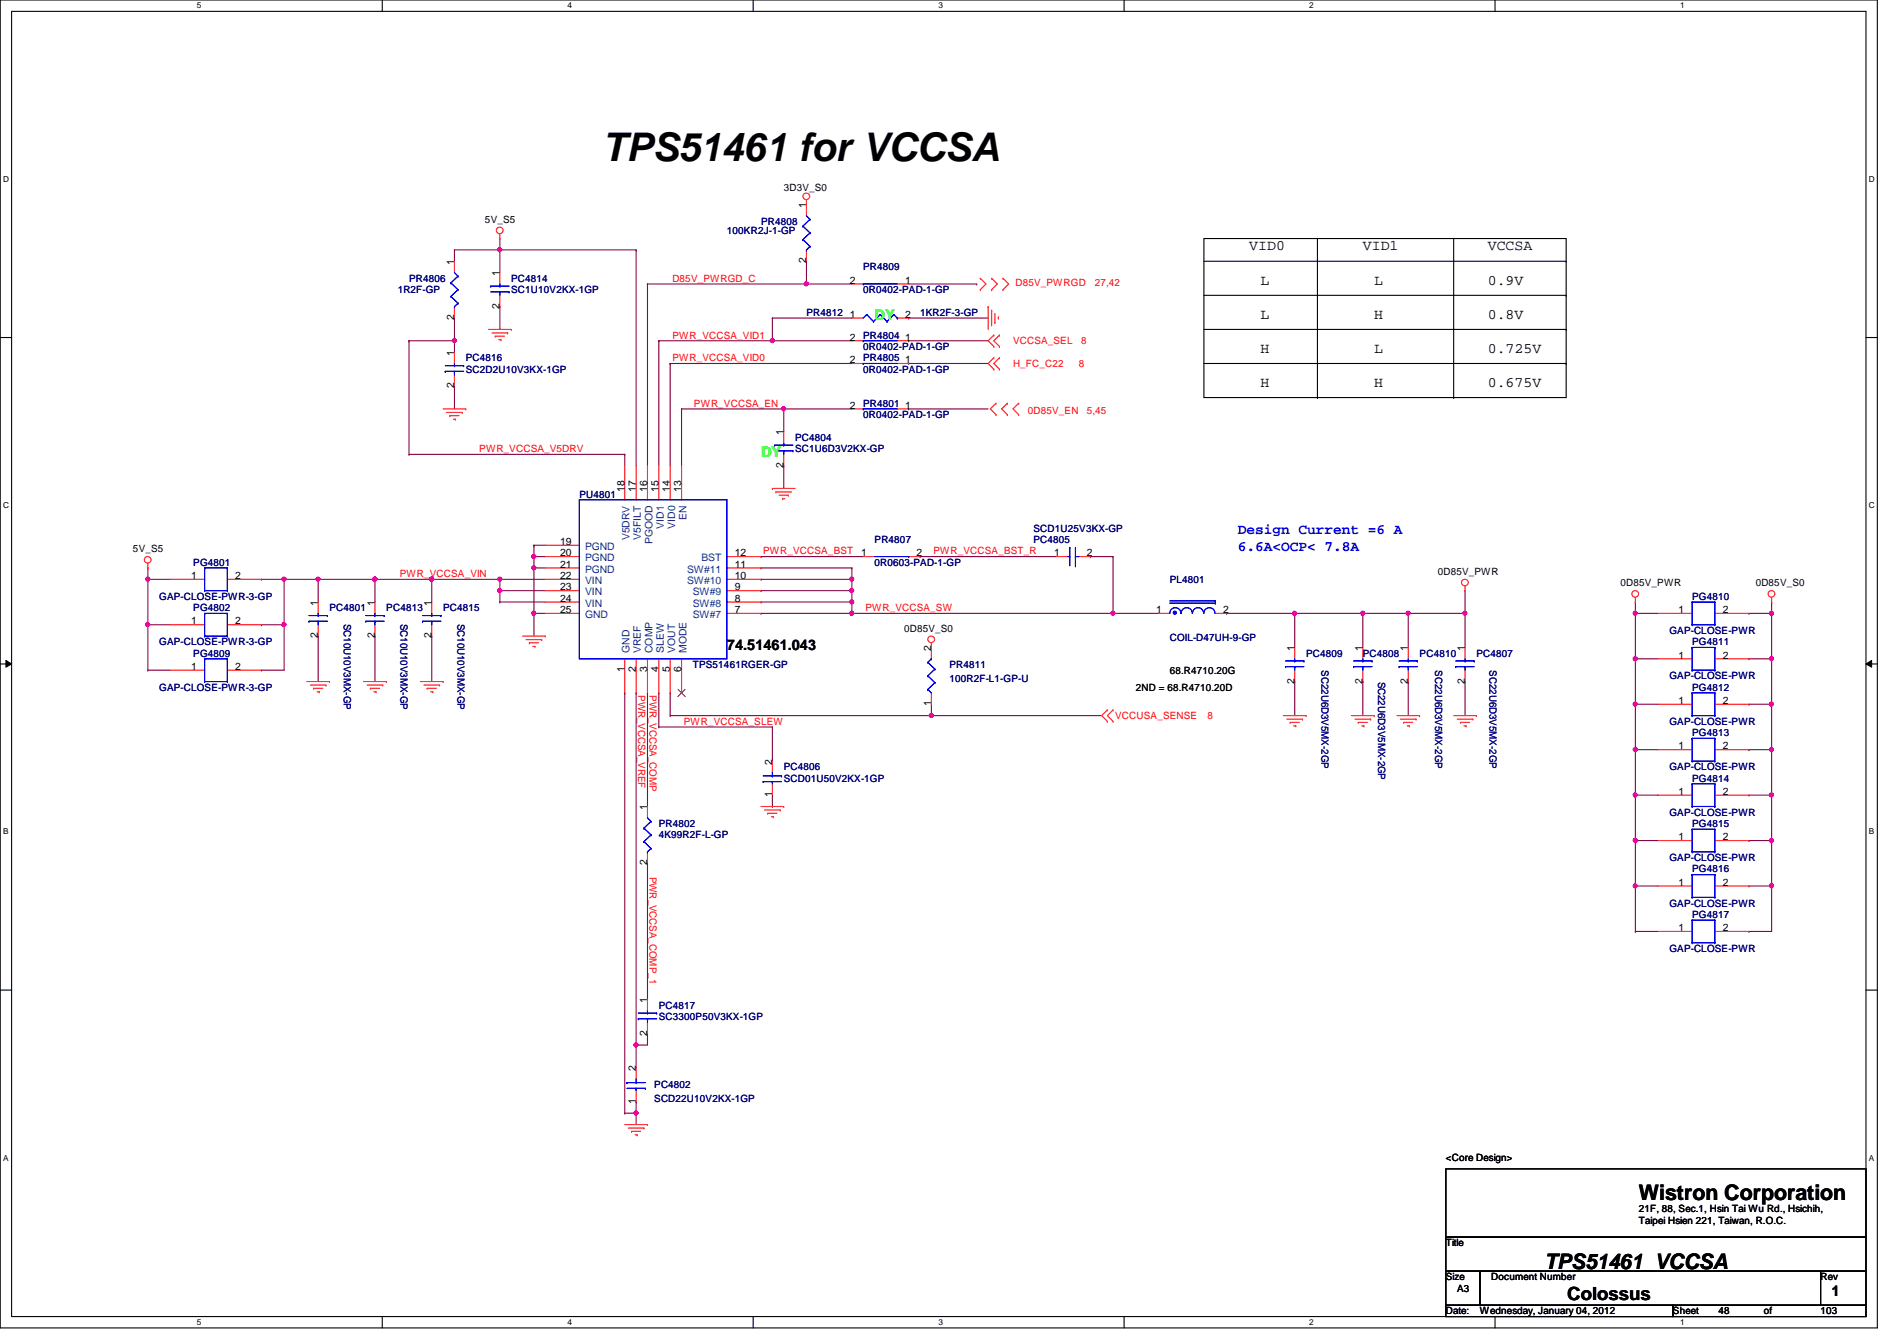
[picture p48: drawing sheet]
<svg xmlns="http://www.w3.org/2000/svg" width="297mm" height="210mm" viewBox="0 0 297 210" stroke-linecap="round" stroke-linejoin="round" font-family="sans-serif">
<defs><g id="words">
<text font-size="6.2" x="94.3" y="25.3">TPS51461 for VCCSA</text>
<g font-size="3.3">
<text x="256.6" y="187.9">Wistron Corporation</text>
<text x="241.8" y="198.6">TPS51461_VCCSA</text>
</g>
<text font-size="2.8" x="245.4" y="203.5">Colossus</text>
<g font-size="2.3">
<text x="195.6" y="39.2">VID0</text>
<text x="213.4" y="39.2">VID1</text>
<text x="233" y="39.2">VCCSA</text>
<text x="197.4" y="44.5">L</text>
<text x="215.2" y="44.5">L</text>
<text x="233" y="44.5">0.9V</text>
<text x="197.4" y="49.9">L</text>
<text x="215.2" y="49.9">H</text>
<text x="233" y="49.9">0.8V</text>
<text x="197.4" y="55.2">H</text>
<text x="215.2" y="55.2">L</text>
<text x="233" y="55.2">0.725V</text>
<text x="197.4" y="60.5">H</text>
<text x="215.2" y="60.5">H</text>
<text x="233" y="60.5">0.675V</text>
<text x="113.8" y="101.7">74.51461.043</text>
<text x="286.8" y="202.9">1</text>
</g>
<g font-size="2.3" fill="#0f0">
<text x="136.9" y="50.1">DY</text>
<text x="119.2" y="71.5">DY</text>
</g>
<g font-size="2.3" fill="#00f">
<text x="193.8" y="83.7">Design Current =6 A</text>
<text x="193.8" y="86.2">6.6A&lt;OCP&lt; 7.8A</text>
</g>
<g font-size="1.6">
<text x="122.7" y="29.9">3D3V_S0</text>
<text x="75.9" y="34.9">5V_S5</text>
<text x="126.2" y="32.6" transform="rotate(-90 126.2 32.6)">1</text>
<text x="71.1" y="41.4" transform="rotate(-90 71.1 41.4)">1</text>
<text x="126.2" y="41.2" transform="rotate(-90 126.2 41.2)">2</text>
<text x="78.2" y="43.2" transform="rotate(-90 78.2 43.2)">1</text>
<text x="133.1" y="44.4">2</text>
<text x="141.7" y="44.4">1</text>
<text x="71.1" y="50.1" transform="rotate(-90 71.1 50.1)">2</text>
<text x="78.2" y="48.3" transform="rotate(-90 78.2 48.3)">2</text>
<text x="133.1" y="53.3">2</text>
<text x="133.1" y="49.7">1</text>
<text x="141.7" y="53.3">1</text>
<text x="141.7" y="49.7">2</text>
<text x="71.1" y="55.7" transform="rotate(-90 71.1 55.7)">1</text>
<text x="133.1" y="56.9">2</text>
<text x="141.7" y="56.9">1</text>
<text x="71.1" y="60.8" transform="rotate(-90 71.1 60.8)">2</text>
<text x="133.1" y="64">2</text>
<text x="141.7" y="64">1</text>
<text x="122.7" y="68.1" transform="rotate(-90 122.7 68.1)">1</text>
<text x="97.8" y="77" transform="rotate(-90 97.8 77)">18</text>
<text x="99.6" y="77" transform="rotate(-90 99.6 77)">17</text>
<text x="101.3" y="77" transform="rotate(-90 101.3 77)">16</text>
<text x="103.1" y="77" transform="rotate(-90 103.1 77)">15</text>
<text x="104.9" y="77" transform="rotate(-90 104.9 77)">14</text>
<text x="106.7" y="77" transform="rotate(-90 106.7 77)">13</text>
<text x="122.7" y="73.2" transform="rotate(-90 122.7 73.2)">2</text>
<text x="20.8" y="86.4">5V_S5</text>
<text x="87.7" y="85.3">19</text>
<text x="87.7" y="87.1">20</text>
<text x="87.7" y="88.9">21</text>
<text x="115.1" y="88.9">11</text>
<text x="115.1" y="87.1">12</text>
<text x="134.8" y="87.1">1</text>
<text x="143.5" y="87.1">2</text>
<text x="165.1" y="87.1">1</text>
<text x="170.2" y="87.1">2</text>
<text x="29.9" y="90.6">1</text>
<text x="36.8" y="90.6">2</text>
<text x="49.8" y="94.8" transform="rotate(-90 49.8 94.8)">1</text>
<text x="58.7" y="94.8" transform="rotate(-90 58.7 94.8)">1</text>
<text x="67.6" y="94.8" transform="rotate(-90 67.6 94.8)">1</text>
<text x="87.7" y="90.6">22</text>
<text x="87.7" y="92.4">23</text>
<text x="87.7" y="94.2">24</text>
<text x="87.7" y="96">25</text>
<text x="115.1" y="96">7</text>
<text x="115.1" y="94.2">8</text>
<text x="115.1" y="92.4">9</text>
<text x="115.1" y="90.6">10</text>
<text x="181.1" y="96">1</text>
<text x="191.5" y="96">2</text>
<text x="225.1" y="90">0D85V_PWR</text>
<text x="253.7" y="91.8">0D85V_PWR</text>
<text x="262.8" y="96">1</text>
<text x="269.7" y="96">2</text>
<text x="274.9" y="91.8">0D85V_S0</text>
<text x="29.9" y="97.7">1</text>
<text x="36.8" y="97.7">2</text>
<text x="49.8" y="99.9" transform="rotate(-90 49.8 99.9)">2</text>
<text x="58.7" y="99.9" transform="rotate(-90 58.7 99.9)">2</text>
<text x="67.6" y="99.9" transform="rotate(-90 67.6 99.9)">2</text>
<text x="141.6" y="98.9">0D85V_S0</text>
<text x="145.8" y="101.9" transform="rotate(-90 145.8 101.9)">2</text>
<text x="202.7" y="101.9" transform="rotate(-90 202.7 101.9)">1</text>
<text x="213.4" y="101.9" transform="rotate(-90 213.4 101.9)">1</text>
<text x="220.5" y="101.9" transform="rotate(-90 220.5 101.9)">1</text>
<text x="229.4" y="101.9" transform="rotate(-90 229.4 101.9)">1</text>
<text x="29.9" y="104.9">1</text>
<text x="36.8" y="104.9">2</text>
<text x="97.8" y="105.2" transform="rotate(-90 97.8 105.2)">1</text>
<text x="99.6" y="105.2" transform="rotate(-90 99.6 105.2)">2</text>
<text x="101.3" y="105.2" transform="rotate(-90 101.3 105.2)">3</text>
<text x="103.1" y="105.2" transform="rotate(-90 103.1 105.2)">4</text>
<text x="104.9" y="105.2" transform="rotate(-90 104.9 105.2)">5</text>
<text x="106.7" y="105.2" transform="rotate(-90 106.7 105.2)">6</text>
<text x="183.2" y="105.5">68.R4710.20G</text>
<text x="202.7" y="107" transform="rotate(-90 202.7 107)">2</text>
<text x="213.4" y="107" transform="rotate(-90 213.4 107)">2</text>
<text x="220.5" y="107" transform="rotate(-90 220.5 107)">2</text>
<text x="229.4" y="107" transform="rotate(-90 229.4 107)">2</text>
<text x="262.8" y="103.1">1</text>
<text x="269.7" y="103.1">2</text>
<text x="145.8" y="110.6" transform="rotate(-90 145.8 110.6)">1</text>
<text x="177.8" y="108.1">2ND = 68.R4710.20D</text>
<text x="262.8" y="110.2">1</text>
<text x="269.7" y="110.2">2</text>
<text x="120.9" y="119.7" transform="rotate(-90 120.9 119.7)">2</text>
<text x="262.8" y="117.3">1</text>
<text x="269.7" y="117.3">2</text>
<text x="120.9" y="124.8" transform="rotate(-90 120.9 124.8)">1</text>
<text x="262.8" y="124.4">1</text>
<text x="269.7" y="124.4">2</text>
<text x="101.3" y="126.8" transform="rotate(-90 101.3 126.8)">1</text>
<text x="262.8" y="131.5">1</text>
<text x="269.7" y="131.5">2</text>
<text x="101.3" y="135.5" transform="rotate(-90 101.3 135.5)">2</text>
<text x="262.8" y="138.6">1</text>
<text x="269.7" y="138.6">2</text>
<text x="262.8" y="145.8">1</text>
<text x="269.7" y="145.8">2</text>
<text x="101.3" y="157" transform="rotate(-90 101.3 157)">1</text>
<text x="99.6" y="167.7" transform="rotate(-90 99.6 167.7)">2</text>
<text x="101.3" y="162.1" transform="rotate(-90 101.3 162.1)">2</text>
<text x="99.6" y="172.8" transform="rotate(-90 99.6 172.8)">1</text>
<text x="226.4" y="181.7">&lt;Core Design&gt;</text>
<text x="256.6" y="189.7">21F, 88, Sec.1, Hsin Tai Wu Rd., Hsichih,</text>
<text x="256.6" y="191.6">Taipei Hsien 221, Taiwan, R.O.C.</text>
<text x="226.4" y="195.1">Title</text>
<text x="226.4" y="200.4">Size</text>
<text x="228.2" y="202.2">A3</text>
<text x="233.5" y="200.4">Document Number</text>
<text x="285.1" y="200.4">Rev</text>
<text x="226.4" y="205.7">Date:</text>
<text x="231.7" y="205.7">Wednesday, January 04, 2012</text>
<text x="262" y="205.7">Sheet</text>
<text x="269.1" y="205.7">48</text>
<text x="276.2" y="205.7">of</text>
<text x="285.1" y="205.7">103</text>
</g>
<g font-size="1.6" fill="#000080">
<text x="119.2" y="35.2">PR4808</text>
<text x="113.8" y="36.7">100KR2J-1-GP</text>
<text x="62.3" y="45.9">1R2F-GP</text>
<text x="64" y="44.1">PR4806</text>
<text x="80" y="44.1">PC4814</text>
<text x="80" y="45.9">SC1U10V2KX-1GP</text>
<text x="135.2" y="42.3">PR4809</text>
<text x="135.2" y="45.9">0R0402-PAD-1-GP</text>
<text x="126.3" y="49.4">PR4812</text>
<text x="135.2" y="53">PR4804</text>
<text x="144.1" y="49.4">1KR2F-3-GP</text>
<text x="72.9" y="56.6">PC4816</text>
<text x="72.9" y="58.3">SC2D2U10V3KX-1GP</text>
<text x="135.2" y="54.8">0R0402-PAD-1-GP</text>
<text x="135.2" y="56.6">PR4805</text>
<text x="135.2" y="58.3">0R0402-PAD-1-GP</text>
<text x="135.2" y="63.7">PR4801</text>
<text x="135.2" y="65.4">0R0402-PAD-1-GP</text>
<text x="124.5" y="69">PC4804</text>
<text x="124.5" y="70.8">SC1U6D3V2KX-GP</text>
<text x="90.7" y="77.9">PU4801</text>
<text x="161.8" y="83.2">SCD1U25V3KX-GP</text>
<text x="30.3" y="88.6">PG4801</text>
<text x="136.9" y="85">PR4807</text>
<text x="136.9" y="88.6">0R0603-PAD-1-GP</text>
<text x="161.8" y="85">PC4805</text>
<text x="24.9" y="93.9">GAP-CLOSE-PWR-3-GP</text>
<text x="30.3" y="95.7">PG4802</text>
<text x="51.6" y="95.7">PC4801</text>
<text x="60.5" y="95.7">PC4813</text>
<text x="69.4" y="95.7">PC4815</text>
<text x="183.2" y="91.2">PL4801</text>
<text x="265" y="93.9">PG4810</text>
<text x="24.9" y="101">GAP-CLOSE-PWR-3-GP</text>
<text x="53.8" y="97.6" transform="rotate(90 53.8 97.6)">SC10U10V3MX-GP</text>
<text x="62.7" y="97.6" transform="rotate(90 62.7 97.6)">SC10U10V3MX-GP</text>
<text x="71.6" y="97.6" transform="rotate(90 71.6 97.6)">SC10U10V3MX-GP</text>
<text x="183.2" y="100.3">COIL-D47UH-9-GP</text>
<text x="261.4" y="99.2">GAP-CLOSE-PWR</text>
<text x="265" y="101">PG4811</text>
<text x="30.3" y="102.8">PG4809</text>
<text x="108.5" y="104.6">TPS51461RGER-GP</text>
<text x="148.7" y="104.6">PR4811</text>
<text x="148.7" y="106.7">100R2F-L1-GP-U</text>
<text x="204.5" y="102.8">PC4809</text>
<text x="206.9" y="104.9" transform="rotate(90 206.9 104.9)">SC22U6D3V5MX-2GP</text>
<text x="213.4" y="102.8">PC4808</text>
<text x="215.8" y="106.7" transform="rotate(90 215.8 106.7)">SC22U6D3V5MX-2GP</text>
<text x="222.3" y="102.8">PC4810</text>
<text x="224.7" y="104.9" transform="rotate(90 224.7 104.9)">SC22U6D3V5MX-2GP</text>
<text x="231.2" y="102.8">PC4807</text>
<text x="233.3" y="104.9" transform="rotate(90 233.3 104.9)">SC22U6D3V5MX-2GP</text>
<text x="261.4" y="106.3">GAP-CLOSE-PWR</text>
<text x="24.9" y="108.1">GAP-CLOSE-PWR-3-GP</text>
<text x="261.4" y="113.5">GAP-CLOSE-PWR</text>
<text x="265" y="108.1">PG4812</text>
<text x="265" y="115.2">PG4813</text>
<text x="122.7" y="120.6">PC4806</text>
<text x="122.7" y="122.3">SCD01U50V2KX-1GP</text>
<text x="261.4" y="120.6">GAP-CLOSE-PWR</text>
<text x="265" y="122.3">PG4814</text>
<text x="103.2" y="129.5">PR4802</text>
<text x="103.2" y="131.2">4K99R2F-L-GP</text>
<text x="261.4" y="127.7">GAP-CLOSE-PWR</text>
<text x="265" y="129.5">PG4815</text>
<text x="261.4" y="134.8">GAP-CLOSE-PWR</text>
<text x="265" y="136.6">PG4816</text>
<text x="261.4" y="141.9">GAP-CLOSE-PWR</text>
<text x="265" y="143.7">PG4817</text>
<text x="261.4" y="149">GAP-CLOSE-PWR</text>
<text x="103.2" y="157.9">PC4817</text>
<text x="103.2" y="159.7">SC3300P50V3KX-1GP</text>
<text x="102.4" y="170.3">PC4802</text>
<text x="102.4" y="172.5">SCD22U10V2KX-1GP</text>
</g>
<g font-size="1.6" fill="#f00">
<text x="105.3" y="44.1">D85V_PWRGD_C</text>
<text x="159" y="44.8">D85V_PWRGD</text>
<text x="171.4" y="44.8">27,42</text>
<text x="105.3" y="53">PWR_VCCSA_VID1</text>
<text x="158.6" y="53.9">VCCSA_SEL</text>
<text x="169.3" y="53.9">8</text>
<text x="105.3" y="56.6">PWR_VCCSA_VID0</text>
<text x="158.6" y="57.4">H_FC_C22</text>
<text x="168.9" y="57.4">8</text>
<text x="108.7" y="63.7">PWR_VCCSA_EN</text>
<text x="160.9" y="64.7">0D85V_EN</text>
<text x="170.2" y="64.7">5,45</text>
<text x="75.1" y="70.8">PWR_VCCSA_V5DRV</text>
<text x="119.5" y="86.8">PWR_VCCSA_BST</text>
<text x="146.2" y="86.8">PWR_VCCSA_BST_R</text>
<text x="62.6" y="90.3">PWR_VCCSA_VIN</text>
<text x="135.5" y="95.7">PWR_VCCSA_SW</text>
<text x="99.9" y="108.8" transform="rotate(90 99.9 108.8)">PWR_VCCSA_VREF</text>
<text x="101.7" y="108.8" transform="rotate(90 101.7 108.8)">PWR_VCCSA_COMP</text>
<text x="107.1" y="113.5">PWR_VCCSA_SLEW</text>
<text x="174.6" y="112.6">VCCUSA_SENSE</text>
<text x="189.1" y="112.6">8</text>
<text x="101.7" y="137.2" transform="rotate(90 101.7 137.2)">PWR_VCCSA_COMP_1</text>
</g>
<g font-size="1.6" fill="#004080">
<text x="103.9" y="82.8" transform="rotate(-90 103.9 82.8)">VID1</text>
<text x="105.7" y="82.8" transform="rotate(-90 105.7 82.8)">VID0</text>
<text x="107.5" y="81.4" transform="rotate(-90 107.5 81.4)">EN</text>
<text x="91.6" y="86.1">PGND</text>
<text x="91.6" y="87.8">PGND</text>
<text x="91.6" y="89.6">PGND</text>
<text x="98.6" y="84.6" transform="rotate(-90 98.6 84.6)">V5DRV</text>
<text x="100.4" y="84.5" transform="rotate(-90 100.4 84.5)">V5FILT</text>
<text x="102.1" y="85.2" transform="rotate(-90 102.1 85.2)">PGOOD</text>
<text x="107.6" y="89.6">SW#11</text>
<text x="109.9" y="87.8">BST</text>
<text x="91.6" y="91.4">VIN</text>
<text x="91.6" y="93.2">VIN</text>
<text x="91.6" y="95">VIN</text>
<text x="107.6" y="91.4">SW#10</text>
<text x="108.5" y="95">SW#8</text>
<text x="108.5" y="93.2">SW#9</text>
<text x="91.6" y="96.7">GND</text>
<text x="108.5" y="96.7">SW#7</text>
<text x="98.6" y="102.2" transform="rotate(-90 98.6 102.2)">GND</text>
<text x="100.4" y="102.2" transform="rotate(-90 100.4 102.2)">VREF</text>
<text x="102.1" y="102.2" transform="rotate(-90 102.1 102.2)">COMP</text>
<text x="103.9" y="102.2" transform="rotate(-90 103.9 102.2)">SLEW</text>
<text x="105.7" y="102.2" transform="rotate(-90 105.7 102.2)">VOUT</text>
<text x="107.5" y="102.2" transform="rotate(-90 107.5 102.2)">MODE</text>
</g>
<g font-size="1.3">
<text x="30.8" y="1.3">5</text>
<text x="88.9" y="1.3">4</text>
<text x="146.9" y="1.3">3</text>
<text x="205" y="1.3">2</text>
<text x="263.1" y="1.3">1</text>
<text x=".5" y="28.4">D</text>
<text x="292.6" y="28.4">D</text>
<text x=".5" y="79.5">C</text>
<text x="292.6" y="79.5">C</text>
<text x=".5" y="130.6">B</text>
<text x="292.6" y="130.6">B</text>
<text x=".5" y="181.7">A</text>
<text x="292.6" y="181.7">A</text>
<text x="30.8" y="207.4">5</text>
<text x="88.9" y="207.4">4</text>
<text x="146.9" y="207.4">3</text>
<text x="205" y="207.4">2</text>
<text x="263.1" y="207.4">1</text>
</g>
</g></defs>
<path d="M0 0h294v207.9h-294zM1.8 1.8h290.4v204.3h-290.4z" fill="none" stroke="#000" stroke-width=".17"/>
<g fill="#fff">
<path d="M30.8 .2h.7v1.4h-.7z"/>
<path d="M30.8 206.2h.7v1.4h-.7z"/>
</g>
<path d="M59.9 0v1.8M59.9 206.1v1.8" fill="none" stroke="#000" stroke-width=".17"/>
<g fill="#fff">
<path d="M88.9 .2h.6v1.4h-.6z"/>
<path d="M88.9 206.2h.6v1.4h-.6z"/>
</g>
<path d="M117.9 0v1.8M117.9 206.1v1.8" fill="none" stroke="#000" stroke-width=".17"/>
<g fill="#fff">
<path d="M146.9 .2h.7v1.4h-.7z"/>
<path d="M146.9 206.2h.7v1.4h-.7z"/>
</g>
<path d="M176 0v1.8M176 206.1v1.8" fill="none" stroke="#000" stroke-width=".17"/>
<g fill="#fff">
<path d="M205 .2h.7v1.4h-.7z"/>
<path d="M205 206.2h.7v1.4h-.7z"/>
</g>
<path d="M234.1 0v1.8M234.1 206.1v1.8" fill="none" stroke="#000" stroke-width=".17"/>
<g fill="#fff">
<path d="M263.1 .2h.7v1.4h-.7z"/>
<path d="M263.1 206.2h.7v1.4h-.7z"/>
<path d="M.5 27.3h.9v1.4h-.9z"/>
<path d="M292.6 27.3h.9v1.4h-.9z"/>
<path d="M.5 78.4h.9v1.4h-.9z"/>
<path d="M292.6 78.4h.9v1.4h-.9z"/>
</g>
<path d="M0 52.8h1.8M292.2 52.8h1.8" fill="none" stroke="#000" stroke-width=".17"/>
<g fill="#fff">
<path d="M.5 129.5h.8v1.4h-.8z"/>
<path d="M292.6 129.5h.9v1.4h-.9z"/>
</g>
<path d="M0 103.9h1.8M292.2 103.9h1.8" fill="none" stroke="#000" stroke-width=".17"/>
<path d="M.9 103.4l.9 .5-.9 .5zM292.2 103.9l.9-.5v1z" fill="#000"/>
<path d="M.9 103.4l.9 .5-.9 .5zM292.2 103.9l.9-.5v1z" fill="none" stroke="#000" stroke-width=".16"/>
<g fill="#fff">
<path d="M.5 180.5h.8v1.4h-.8z"/>
<path d="M292.6 180.5h.9v1.4h-.9z"/>
</g>
<path d="M0 155h1.8M292.2 155h1.8" fill="none" stroke="#000" stroke-width=".17"/>
<path d="M145.8 112h.1M145.8 112h26.7" fill="none" stroke="#800040" stroke-width=".17"/>
<circle cx="145.8" cy="112" r=".32" fill="#f0f"/>
<circle cx="145.8" cy="112" r=".32" fill="none" stroke="#f0f" stroke-width=".17"/>
<path d="M40.9 90.7h.1M40.9 90.7h3.6M44.5 97.8h.1M44.5 97.8v7.1M104.9 112h.1M104.9 112h40.9M145.8 112h.1M145.8 110.2v1.8" fill="none" stroke="#800040" stroke-width=".17"/>
<circle cx="44.5" cy="97.8" r=".32" fill="#f0f"/>
<circle cx="44.5" cy="97.8" r=".32" fill="none" stroke="#f0f" stroke-width=".17"/>
<path d="M23.2 97.8h.1M23.2 97.8v7.1M192.1 96h.1M192.1 96h10.6M220.5 96h.1M220.5 96v5.3M40.9 104.9h.1M40.9 104.9h3.6M220.5 106.7h.1M220.5 106.7v5.3" fill="none" stroke="#800040" stroke-width=".17"/>
<circle cx="23.1" cy="97.8" r=".32" fill="#f0f"/>
<circle cx="23.1" cy="97.8" r=".32" fill="none" stroke="#f0f" stroke-width=".17"/>
<path d="M133.4 96h.1M133.4 96h40.9M23.2 104.9h.1M23.2 104.9h3.5" fill="none" stroke="#800040" stroke-width=".17"/>
<circle cx="174.3" cy="96" r=".32" fill="#f0f"/>
<circle cx="174.3" cy="96" r=".32" fill="none" stroke="#f0f" stroke-width=".17"/>
<circle cx="133.4" cy="96" r=".32" fill="#f0f"/>
<circle cx="133.4" cy="96" r=".32" fill="none" stroke="#f0f" stroke-width=".17"/>
<path d="M213.4 96h.1M213.4 96h7.1" fill="none" stroke="#800040" stroke-width=".17"/>
<circle cx="213.4" cy="96" r=".32" fill="#f0f"/>
<circle cx="213.4" cy="96" r=".32" fill="none" stroke="#f0f" stroke-width=".17"/>
<path d="M71.2 49.8h.1M71.2 49.8v3.5M71.2 60.5h.1M71.2 60.5v3.5M83.6 96h.1M83.6 96h1.8M97.8 108.5h.1M97.8 108.5v65.7M103.2 108.5h.1M103.2 108.5v5.3" fill="none" stroke="#800040" stroke-width=".17"/>
<circle cx="83.6" cy="96" r=".32" fill="#f0f"/>
<circle cx="83.6" cy="96" r=".32" fill="none" stroke="#f0f" stroke-width=".17"/>
<path d="M103.2 113.8h.1M103.2 113.8h17.7M99.6 174.2h.1M99.6 174.2v1.8" fill="none" stroke="#800040" stroke-width=".17"/>
<circle cx="99.6" cy="174.2" r=".32" fill="#f0f"/>
<circle cx="99.6" cy="174.2" r=".32" fill="none" stroke="#f0f" stroke-width=".17"/>
<g fill="none" stroke="#800040" stroke-width=".17">
<path d="M71.2 39.1h.1M71.2 39.1v1.8M71.2 39.1h7.1M78.3 39.1h.1M78.3 37.3v5.4M71.2 53.3h.1M71.2 40.9h.1M71.2 53.3v1.8M58.7 90.7h.1M58.7 99.6h.1M58.7 90.7v3.5M58.7 99.6v7.1"/>
<path d="M67.6 90.7h.1M67.6 90.7v3.5M144.1 87.1h.1M144.1 87.1h21.3M170.7 87.1h.1M170.7 87.1h3.6M220.5 96h.1M220.5 96h8.9M97.8 174.2h.1M99.6 172.5h.1M99.6 172.5v1.7h-1.8"/>
</g>
<circle cx="229.4" cy="96" r=".32" fill="#f0f"/>
<circle cx="229.4" cy="96" r=".32" fill="none" stroke="#f0f" stroke-width=".17"/>
<circle cx="220.5" cy="96" r=".32" fill="#f0f"/>
<circle cx="220.5" cy="96" r=".32" fill="none" stroke="#f0f" stroke-width=".17"/>
<path d="M64 53.3h.1M64 53.3h7.2M119.2 87.1h.1M119.2 87.1h16" fill="none" stroke="#800040" stroke-width=".17"/>
<circle cx="71.1" cy="53.3" r=".32" fill="#f0f"/>
<circle cx="71.1" cy="53.3" r=".32" fill="none" stroke="#f0f" stroke-width=".17"/>
<path d="M78.3 39.1h.1M78.3 39.1h21.3M83.6 85.3h.1M83.6 85.3v1.8" fill="none" stroke="#800040" stroke-width=".17"/>
<circle cx="78.2" cy="39.1" r=".32" fill="#f0f"/>
<circle cx="78.2" cy="39.1" r=".32" fill="none" stroke="#f0f" stroke-width=".17"/>
<path d="M64 53.3h.1M64 53.3v17.8M64 71.1h.1M64 71.1h33.8M122.7 64h.1M122.7 64v3.6M67.6 99.6h.1M67.6 99.6v7.1" fill="none" stroke="#800040" stroke-width=".17"/>
<circle cx="122.7" cy="64" r=".32" fill="#f0f"/>
<circle cx="122.7" cy="64" r=".32" fill="none" stroke="#f0f" stroke-width=".17"/>
<g fill="none" stroke="#800040" stroke-width=".17">
<path d="M78.3 48h.1M78.3 48v3.6M104.9 56.9h.1M104.9 56.9v16M122.7 72.9h.1M122.7 72.9v3.6M142.3 64h.1M142.3 64h12.4M83.6 85.3h.1M83.6 85.3h1.8M119.2 88.9h.1M119.2 90.7h.1"/>
<path d="M119.2 88.9h14.2M119.2 90.7h14.2M174.3 96h.1M174.3 96h7.1"/>
</g>
<circle cx="133.4" cy="90.7" r=".32" fill="#f0f"/>
<circle cx="133.4" cy="90.7" r=".32" fill="none" stroke="#f0f" stroke-width=".17"/>
<path d="M106.7 64h.1M106.7 64h26.7M106.7 64v8.9M122.7 64h.1M83.6 87.1h.1M83.6 87.1h1.8M104.9 108.5h.1M104.9 108.5v3.5M120.9 113.8h.1M120.9 113.8v5.3" fill="none" stroke="#800040" stroke-width=".17"/>
<circle cx="83.6" cy="87.1" r=".32" fill="#f0f"/>
<circle cx="83.6" cy="87.1" r=".32" fill="none" stroke="#f0f" stroke-width=".17"/>
<g fill="none" stroke="#800040" stroke-width=".17">
<path d="M103.2 53.3h.1M103.2 53.3v19.6M78.3 90.7h.1M78.3 92.5h.1M78.3 94.2h.1M78.3 90.7v3.5M78.3 94.2h7.1M78.3 90.7h7.1M83.6 87.1h.1M83.6 87.1v1.8M119.2 96h.1M119.2 96h14.2"/>
<path d="M174.3 87.1h.1M174.3 87.1v8.9"/>
</g>
<circle cx="78.2" cy="90.7" r=".32" fill="#f0f"/>
<circle cx="78.2" cy="90.7" r=".32" fill="none" stroke="#f0f" stroke-width=".17"/>
<path d="M119.2 92.5h.1M119.2 92.5h14.2" fill="none" stroke="#800040" stroke-width=".17"/>
<circle cx="133.4" cy="92.4" r=".32" fill="#f0f"/>
<circle cx="133.4" cy="92.4" r=".32" fill="none" stroke="#f0f" stroke-width=".17"/>
<path d="M120.9 53.3h.1M120.9 53.3h12.5M133.4 94.2h.1M133.4 88.9h.1M133.4 88.9v1.8M133.4 94.2v1.8M101.4 135.1h.1M101.4 135.1v21.4" fill="none" stroke="#800040" stroke-width=".17"/>
<circle cx="120.9" cy="53.3" r=".32" fill="#f0f"/>
<circle cx="120.9" cy="53.3" r=".32" fill="none" stroke="#f0f" stroke-width=".17"/>
<path d="M99.6 39.1h.1M99.6 39.1v33.8M83.6 96h.1M83.6 88.9h.1M83.6 96v3.6M83.6 88.9h1.8" fill="none" stroke="#800040" stroke-width=".17"/>
<circle cx="83.6" cy="88.9" r=".32" fill="#f0f"/>
<circle cx="83.6" cy="88.9" r=".32" fill="none" stroke="#f0f" stroke-width=".17"/>
<path d="M97.8 71.1h.1M97.8 71.1v1.8M58.7 90.7h.1M58.7 90.7h8.9M83.6 88.9h.1M83.6 88.9v7.1M120.9 126.2h.1M120.9 124.5v1.7" fill="none" stroke="#800040" stroke-width=".17"/>
<circle cx="67.6" cy="90.7" r=".32" fill="#f0f"/>
<circle cx="67.6" cy="90.7" r=".32" fill="none" stroke="#f0f" stroke-width=".17"/>
<circle cx="58.7" cy="90.7" r=".32" fill="#f0f"/>
<circle cx="58.7" cy="90.7" r=".32" fill="none" stroke="#f0f" stroke-width=".17"/>
<path d="M67.6 90.7h.1M67.6 90.7h10.7" fill="none" stroke="#800040" stroke-width=".17"/>
<circle cx="67.6" cy="90.7" r=".32" fill="#f0f"/>
<circle cx="67.6" cy="90.7" r=".32" fill="none" stroke="#f0f" stroke-width=".17"/>
<path d="M78.3 92.5h.1M78.3 92.5h7.1M101.4 108.5h.1M101.4 108.5v17.7" fill="none" stroke="#800040" stroke-width=".17"/>
<circle cx="78.2" cy="92.4" r=".32" fill="#f0f"/>
<circle cx="78.2" cy="92.4" r=".32" fill="none" stroke="#f0f" stroke-width=".17"/>
<g fill="none" stroke="#800040" stroke-width=".17">
<path d="M104.9 56.9h.1M104.9 56.9h28.5M142.3 53.3h.1M142.3 56.9h.1M142.3 53.3h12.4M142.3 56.9h12.4M119.2 94.2h.1M133.4 92.5h.1M133.4 90.7h.1M133.4 90.7v3.5h-14.2M202.7 96h.1M202.7 96v5.3"/>
<path d="M202.7 106.7h.1M202.7 106.7v5.3"/>
</g>
<circle cx="133.4" cy="94.2" r=".32" fill="#f0f"/>
<circle cx="133.4" cy="94.2" r=".32" fill="none" stroke="#f0f" stroke-width=".17"/>
<path d="M101.4 44.4h.1M101.4 44.4v28.5M99.6 163.6h.1M99.6 163.6v3.5" fill="none" stroke="#800040" stroke-width=".17"/>
<circle cx="99.6" cy="163.5" r=".32" fill="#f0f"/>
<circle cx="99.6" cy="163.5" r=".32" fill="none" stroke="#f0f" stroke-width=".17"/>
<g fill="none" stroke="#800040" stroke-width=".17">
<path d="M103.2 53.3h.1M120.9 49.8h.1M120.9 49.8v3.5h-17.7M120.9 49.8h12.5M142.3 49.8h.1M142.3 49.8h12.4M23.2 88.9h.1M23.2 90.7h.1M23.2 88.9v1.8M23.2 90.7h3.5M49.8 90.7h.1M49.8 90.7h8.9"/>
<path d="M229.4 96h.1M229.4 96v5.3M99.6 108.5h.1M99.6 108.5v55.1M229.4 106.7h.1M229.4 106.7v5.3M99.6 163.6h.1M101.4 161.8h.1M101.4 161.8v1.8h-1.8"/>
</g>
<circle cx="58.7" cy="90.7" r=".32" fill="#f0f"/>
<circle cx="58.7" cy="90.7" r=".32" fill="none" stroke="#f0f" stroke-width=".17"/>
<circle cx="49.8" cy="90.7" r=".32" fill="#f0f"/>
<circle cx="49.8" cy="90.7" r=".32" fill="none" stroke="#f0f" stroke-width=".17"/>
<path d="M23.2 90.7h.1M23.2 90.7v7.1M40.9 97.8h.1M44.5 90.7h.1M44.5 90.7v7.1h-3.6" fill="none" stroke="#800040" stroke-width=".17"/>
<circle cx="23.1" cy="90.7" r=".32" fill="#f0f"/>
<circle cx="23.1" cy="90.7" r=".32" fill="none" stroke="#f0f" stroke-width=".17"/>
<path d="M101.4 44.4h.1M126.3 40.9h.1M126.3 40.9v3.5h-24.9M23.2 97.8h.1M23.2 97.8h3.5M229.4 92.5h.1M229.4 92.5v3.5" fill="none" stroke="#800040" stroke-width=".17"/>
<circle cx="126.3" cy="44.4" r=".32" fill="#f0f"/>
<circle cx="126.3" cy="44.4" r=".32" fill="none" stroke="#f0f" stroke-width=".17"/>
<path d="M126.3 44.4h.1M126.3 44.4h7.1M142.3 44.4h10.6M152.9 44.4h.1M44.5 90.7h.1M44.5 90.7h5.3M49.8 90.7h.1M49.8 99.6h.1M49.8 90.7v3.5M49.8 99.6v7.1" fill="none" stroke="#800040" stroke-width=".17"/>
<circle cx="44.5" cy="90.7" r=".32" fill="#f0f"/>
<circle cx="44.5" cy="90.7" r=".32" fill="none" stroke="#f0f" stroke-width=".17"/>
<path d="M202.7 96h.1M202.7 96h10.7M213.4 96h.1M213.4 96v5.3M213.4 106.7h.1M213.4 106.7v5.3" fill="none" stroke="#800040" stroke-width=".17"/>
<circle cx="202.7" cy="96" r=".32" fill="#f0f"/>
<circle cx="202.7" cy="96" r=".32" fill="none" stroke="#f0f" stroke-width=".17"/>
<path d="M256.1 138.7h.1M256.1 138.7h3.5M256.1 138.7v7.1" fill="none" stroke="#800040" stroke-width=".17"/>
<circle cx="256" cy="138.7" r=".32" fill="#f0f"/>
<circle cx="256" cy="138.7" r=".32" fill="none" stroke="#f0f" stroke-width=".17"/>
<path d="M256.1 124.5h.1M256.1 124.5v7.1M256.1 145.8h.1M256.1 145.8h3.5" fill="none" stroke="#800040" stroke-width=".17"/>
<circle cx="256" cy="124.4" r=".32" fill="#f0f"/>
<circle cx="256" cy="124.4" r=".32" fill="none" stroke="#f0f" stroke-width=".17"/>
<path d="M256.1 110.2h.1M256.1 110.2v7.1" fill="none" stroke="#800040" stroke-width=".17"/>
<circle cx="256" cy="110.2" r=".32" fill="#f0f"/>
<circle cx="256" cy="110.2" r=".32" fill="none" stroke="#f0f" stroke-width=".17"/>
<path d="M256.1 94.2h.1M256.1 96h.1M256.1 94.2v8.9M256.1 96h3.5M256.1 110.2h.1M256.1 110.2h3.5" fill="none" stroke="#800040" stroke-width=".17"/>
<circle cx="256" cy="96" r=".32" fill="#f0f"/>
<circle cx="256" cy="96" r=".32" fill="none" stroke="#f0f" stroke-width=".17"/>
<path d="M256.1 103.1h.1M256.1 103.1h3.5M256.1 103.1v7.1" fill="none" stroke="#800040" stroke-width=".17"/>
<circle cx="256" cy="103.1" r=".32" fill="#f0f"/>
<circle cx="256" cy="103.1" r=".32" fill="none" stroke="#f0f" stroke-width=".17"/>
<path d="M256.1 131.6h.1M256.1 131.6v7.1" fill="none" stroke="#800040" stroke-width=".17"/>
<circle cx="256" cy="131.5" r=".32" fill="#f0f"/>
<circle cx="256" cy="131.5" r=".32" fill="none" stroke="#f0f" stroke-width=".17"/>
<path d="M256.1 117.3h.1M256.1 117.3h3.5M256.1 117.3v7.2M256.1 131.6h.1M256.1 131.6h3.5" fill="none" stroke="#800040" stroke-width=".17"/>
<circle cx="256" cy="117.3" r=".32" fill="#f0f"/>
<circle cx="256" cy="117.3" r=".32" fill="none" stroke="#f0f" stroke-width=".17"/>
<path d="M256.1 124.5h.1M256.1 124.5h3.5M273.9 138.7h.1M273.9 138.7h3.5M277.4 138.7h.1M277.4 138.7v7.1" fill="none" stroke="#800040" stroke-width=".17"/>
<circle cx="277.4" cy="138.7" r=".32" fill="#f0f"/>
<circle cx="277.4" cy="138.7" r=".32" fill="none" stroke="#f0f" stroke-width=".17"/>
<path d="M277.4 124.5h.1M277.4 124.5v7.1M273.9 145.8h.1M273.9 145.8h3.5" fill="none" stroke="#800040" stroke-width=".17"/>
<circle cx="277.4" cy="124.4" r=".32" fill="#f0f"/>
<circle cx="277.4" cy="124.4" r=".32" fill="none" stroke="#f0f" stroke-width=".17"/>
<path d="M277.4 110.2h.1M277.4 110.2v7.1" fill="none" stroke="#800040" stroke-width=".17"/>
<circle cx="277.4" cy="110.2" r=".32" fill="#f0f"/>
<circle cx="277.4" cy="110.2" r=".32" fill="none" stroke="#f0f" stroke-width=".17"/>
<path d="M273.9 96h.1M273.9 96h3.5M277.4 94.2h.1M277.4 96h.1M277.4 94.2v8.9M273.9 110.2h.1M273.9 110.2h3.5" fill="none" stroke="#800040" stroke-width=".17"/>
<circle cx="277.4" cy="96" r=".32" fill="#f0f"/>
<circle cx="277.4" cy="96" r=".32" fill="none" stroke="#f0f" stroke-width=".17"/>
<path d="M273.9 103.1h.1M273.9 103.1h3.5M277.4 103.1h.1M277.4 103.1v7.1" fill="none" stroke="#800040" stroke-width=".17"/>
<circle cx="277.4" cy="103.1" r=".32" fill="#f0f"/>
<circle cx="277.4" cy="103.1" r=".32" fill="none" stroke="#f0f" stroke-width=".17"/>
<path d="M277.4 131.6h.1M277.4 131.6v7.1" fill="none" stroke="#800040" stroke-width=".17"/>
<circle cx="277.4" cy="131.5" r=".32" fill="#f0f"/>
<circle cx="277.4" cy="131.5" r=".32" fill="none" stroke="#f0f" stroke-width=".17"/>
<path d="M273.9 117.3h.1M273.9 117.3h3.5M277.4 117.3h.1M277.4 117.3v7.2M273.9 131.6h.1M273.9 131.6h3.5" fill="none" stroke="#800040" stroke-width=".17"/>
<circle cx="277.4" cy="117.3" r=".32" fill="#f0f"/>
<circle cx="277.4" cy="117.3" r=".32" fill="none" stroke="#f0f" stroke-width=".17"/>
<path d="M273.9 124.5h.1M273.9 124.5h3.5" fill="none" stroke="#800040" stroke-width=".17"/>
<g fill="none" stroke="#f00" stroke-width=".17">
<path d="M78.3 37.3h.1M78.3 36.6v.7M126.3 32h.1M126.3 31.3v.7M71.2 40.9v1.8M71.2 48v1.8M76.5 51.6h3.5M77 52.1h2.5M77.6 52.6h.1M77.6 52.6h1.4M78.1 53.2h.3M78.3 42.7v1.7"/>
<path d="M78.3 46.2v1.8M78.4 53.2h.1M79.5 52.1h.1M80 51.6h.1M153.5 45.3h.1M153.5 43.6h.1M153.5 43.6l.9 .8-.9 .9M154.7 48h.1M154.7 48v3.6M155.3 48.6h.1M155.3 43.6h.1M155.3 45.3h.1"/>
<path d="M155.3 48.6v2.4M155.3 43.6l.9 .8-.9 .9M155.6 56h.1M155.6 57.8h.1M155.6 52.5h.1M155.6 54.2h.1M155.6 56l-.9 .9 .9 .9M155.6 52.5l-.9 .8 .9 .9M155.8 50.5h.1M155.8 49.1v1.4M156.3 49.6h.1M156.3 49.6v.4"/>
<path d="M156.5 57.8h.1M156.5 56h.1M156.5 54.2h.1M156.5 52.5h.1M156.5 56l-.9 .9 .9 .9M156.5 52.5l-.9 .8 .9 .9M157.1 45.3h.1M157.1 43.6h.1M157.1 43.6l.8 .8-.8 .9M69.4 64h3.5M69.9 64.6h2.5M70.4 65.1h.1"/>
<path d="M70.4 65.1h1.5M71 65.6h.3M71.3 65.6h.1M72.4 64.6h.1M72.9 64h.1M120.9 76.5h.1M120.9 76.5h3.6M121.5 77h.1M121.5 77h2.4M122 77.5h1.4M122.6 78.1h.1M122.6 78.1h.3"/>
<path d="M123.4 77.5h.1M156 64.9h.1M156 63.1h.1M156 63.1l-.9 .9 .9 .9M157.7 63.1h.1M157.7 64.9h.1M157.7 63.1l-.9 .9 .9 .9M159.5 64.9h.1M159.5 63.1h.1M159.5 63.1l-.9 .9 .9 .9M23.2 88.9h.1M23.2 88.2v.7"/>
<path d="M26.7 90.7h5.3M35.6 90.7h5.3M81.8 99.6h3.6M85.4 99.6h.1M165.4 87.1h1.8M168.9 87.1h1.8M181.4 96h1.8M190.3 96h1.8M229.4 92.5h.1M229.4 91.7v.8M256.1 94.2h.1M256.1 93.5v.7"/>
<path d="M277.4 94.2h.1M277.4 93.5v.7M48 106.7h3.6M48.6 107.2h2.5M49.1 107.7h.1M49.1 107.7h1.4M49.7 108.3h.3M50 108.3h.1M51.1 107.2h.1M51.6 106.7h.1M56.9 106.7h3.6M57.5 107.2h2.4"/>
<path d="M58 107.7h.1M58 107.7h1.4M58.5 108.3h.4M58.9 108.3h.1M59.9 107.2h.1M60.5 106.7h.1M65.8 106.7h3.6M66.4 107.2h2.4M66.9 107.7h.1M66.9 107.7h1.4M67.4 108.3h.4M67.8 108.3h.1"/>
<path d="M68.8 107.2h.1M69.4 106.7h.1M82.4 100.1h2.4M82.9 100.6h.1M82.9 100.6h1.4M83.4 101.2h.4M83.8 101.2h.1M84.8 100.1h.1M145.8 101.3h.1M145.8 100.6v.7M173.4 111.1h.1M173.4 112.9h.1"/>
<path d="M173.4 111.1l-.9 .9 .9 .9M174.3 112.9h.1M174.3 111.1h.1M174.3 111.1l-.9 .9 .9 .9M201 112h3.5M201.5 112.6h2.5M202 113.1h.1M202 113.1h1.5M202.6 113.6h.3M202.9 113.6h.1M204 112.6h.1M204.5 112h.1"/>
<path d="M211.6 112h3.6M212.2 112.6h2.4M212.7 113.1h.1M212.7 113.1h1.4M213.2 113.6h.4M213.6 113.6h.1M214.6 112.6h.1M215.2 112h.1M218.7 112h3.6M219.3 112.6h2.4M219.8 113.1h.1M219.8 113.1h1.4"/>
<path d="M220.3 113.6h.4M220.7 113.6h.1M221.7 112.6h.1M222.3 112h.1M227.6 112h3.6M228.2 112.6h2.4M228.7 113.1h.1M228.7 113.1h1.4M229.2 113.6h.4M229.6 113.6h.1M230.6 112.6h.1M231.2 112h.1"/>
<path d="M119.2 126.2h3.5M119.7 126.8h2.5M120.2 127.3h.1M120.2 127.3h1.5M120.8 127.8h.3M121.1 127.8h.1M122.2 126.8h.1M122.7 126.2h.1M259.6 131.6h5.4M259.6 138.7h5.4M268.5 131.6h5.4M268.5 138.7h5.4"/>
<path d="M97.8 176h3.6M98.4 176.6h2.4M98.9 177.1h.1M98.9 177.1h1.4M99.4 177.6h.4M99.8 177.6h.1M100.8 176.6h.1M101.4 176h.1"/>
<circle cx="78.3" cy="36.1" r=".52"/>
<circle cx="126.3" cy="30.7" r=".52"/>
<circle cx="23.1" cy="87.6" r=".52"/>
<circle cx="229.4" cy="91.2" r=".52"/>
<circle cx="256.1" cy="93" r=".52"/>
<circle cx="277.4" cy="93" r=".52"/>
<circle cx="145.8" cy="100.1" r=".52"/>
</g>
<g fill="none" stroke="#000" stroke-width=".17">
<path d="M188.5 37.3h56.7v24.9h-56.7zM206.3 37.3v24.9M227.6 37.3v24.9M188.5 40.9h56.7M188.5 46.2h56.7M188.5 51.6h56.7M188.5 56.9h56.7M245.2 40.9h.1M245.2 46.2h.1M245.2 51.6h.1M245.2 56.9h.1M206.3 62.2h.1"/>
<path d="M227.6 62.2h.1M226.4 183h65.8v10.6h-65.8zM226.4 193.6h65.8v5.4h-65.8zM226.4 199h5.3v5.3h-5.3zM231.7 199h53.4v5.3h-53.4zM285.1 199h7.1v5.3h-7.1zM226.4 204.3h35.6v1.8h-35.6zM262 204.3h30.2v1.8h-30.2z"/>
</g>
<g fill="none" stroke="#00f" stroke-width=".17">
<path d="M70.6 44.3h.1M70.6 46.4h.1M70.6 44.3l1.1 1M70.6 46.4l1.1 1.1M71.2 48h.1M71.2 42.7l.5 .5M71.7 43.2h.1M71.7 45.3h.1M71.7 47.5h.1M71.7 43.2l-1.1 1.1M71.7 45.3l-1.1 1.1M71.7 47.5l-.5 .5"/>
<path d="M76.8 44.8h.1M76.8 44.8h2.9M76.8 45.7h2.9M78.3 44.8h.1M78.3 45.7h.1M78.3 44.4v.4M78.3 45.7v.5M79.7 45.7h.1M32 88.9h.1M32 92.5h.1M32 88.9v3.6M32 88.9h3.6"/>
<path d="M32 92.5h3.6M35.6 88.9h.1M35.6 92.5h.1M35.6 88.9v3.6M167.2 87.1h.3M167.5 87.1h.1M167.5 85.7h.1M167.5 85.7v2.9M168.4 87.1h.1M168.4 88.6h.1M168.4 87.1h.5M168.4 85.7v2.9"/>
<path d="M183.2 96a.87 .87 0 0 1 .8-.9 .87 .87 0 0 1 .9 .9M185 96a.87 .87 0 0 1 .8-.9 .87 .87 0 0 1 .9 .9M186.7 96a.87 .87 0 0 1 .9-.9 .87 .87 0 0 1 .9 .9M188.5 96a.87 .87 0 0 1 .9-.9 .87 .87 0 0 1 .8 .9M265 129.8h.1M265 133.3h.1M265 136.9h.1M265 129.8v3.5M265 136.9v3.6M265 129.8h3.5M265 133.3h3.5M265 136.9h3.5"/>
<path d="M268.5 129.8h.1M268.5 133.3h.1M268.5 136.9h.1M268.5 129.8v3.5M268.5 136.9v3.6M265 140.5h.1M265 140.5h3.5M268.5 140.5h.1"/>
</g>
<path d="M183.8 95.7h.3l.1 .2-.1 .2h-.2h-.1z" fill-rule="evenodd" fill="#00f"/>
<path d="M183.2 96a.87 .87 0 0 1 .8-.9 .87 .87 0 0 1 .9 .9M183.2 94.4h7.1M183.2 94.1h7.1M183.8 95.7h.3l.1 .2-.1 .2h-.2h-.1zM185 96a.87 .87 0 0 1 .8-.9 .87 .87 0 0 1 .9 .9M186.7 96a.87 .87 0 0 1 .9-.9 .87 .87 0 0 1 .9 .9M188.5 96a.87 .87 0 0 1 .9-.9 .87 .87 0 0 1 .8 .9M190.3 94.4h.1M190.3 94.1h.1" fill="none" stroke="#00f" stroke-width=".17"/>
<path d="M183.8 95.7h.3l.1 .2-.1 .2h-.2h-.1z" fill-rule="evenodd" fill="#00f"/>
<g fill="none" stroke="#00f" stroke-width=".17">
<path d="M125.7 35.4h.1M125.7 37.5h.1M125.7 35.4l1.1 1M125.7 37.5l1.1 1.1M126.3 39.1h.1M126.3 33.8l.5 .5M126.8 34.3h.1M126.8 36.4h.1M126.8 38.6h.1M126.8 34.3l-1.1 1.1M126.8 36.4l-1.1 1.1M126.8 38.6l-.5 .5"/>
<path d="M69.7 58.1h.1M69.7 57.2h2.9M69.7 58.1h2.9M71.2 57.2h.1M71.2 58.1h.1M71.2 56.9v.3M71.2 58.1v.6M72.6 57.2h.1M135.2 44.4h.1M135.2 53.3h.1M135.2 56.9h.1M135.2 44.4h5.3"/>
<path d="M135.2 53.3h5.3M135.2 56.9h5.3M135.7 49.2h.1M135.7 49.2l-.5 .6M135.7 49.2l1.1 1.1M136.8 50.3h.1M137.8 49.2h.1M137.8 49.2l-1 1.1M137.8 49.2l1.1 1.1M138.9 50.3h.1M140 49.2h.1M140 49.2l-1.1 1.1"/>
<path d="M140 49.2l.5 .6M140.5 49.8h.1M90.7 78.2h23.1v24.9h-23.1zM121.3 69.7h.1M121.3 69.7h2.9M121.3 70.6h2.9M122.7 69.7h.1M122.7 70.6h.1M122.7 69.3v.4M122.7 70.6v.5M124.2 70.6h.1M135.2 64h.1"/>
<path d="M135.2 64h5.3M32 96h.1M32 99.6h.1M32 96v3.6M32 96h3.6M32 99.6h3.6M35.6 96h.1M35.6 99.6h.1M35.6 96v3.6M48.4 97.2h.1M48.4 96.4h2.9M48.4 97.2h2.9"/>
<path d="M49.8 96.4h.1M49.8 97.2h.1M49.8 96v.4M49.8 97.2v.6M51.3 96.4h.1M57.3 97.2h.1M57.3 96.4h2.9M57.3 97.2h2.9M58.7 96.4h.1M58.7 97.2h.1M58.7 96v.4M58.7 97.2v.6"/>
<path d="M60.2 96.4h.1M66.2 97.2h.1M66.2 96.4h2.8M66.2 97.2h2.8M67.6 96.4h.1M67.6 97.2h.1M67.6 96v.4M67.6 97.2v.6M69 96.4h.1M136.9 87.1h5.4M142.3 87.1h.1M183.2 94.4h7.1"/>
<path d="M183.2 94.1h7.1M183.8 95.7h.3l.1 .2-.1 .2h-.2h-.1zM190.3 94.4h.1M190.3 94.1h.1M265 94.2h.1M265 97.8h.1M265 94.2v3.6M265 94.2h3.5M265 97.8h3.5M268.5 94.2h.1M268.5 97.8h.1M268.5 94.2v3.6"/>
<path d="M32 103.1h.1M32 106.7h.1M32 103.1v3.6M32 103.1h3.6M32 106.7h3.6M35.6 103.1h.1M35.6 106.7h.1M35.6 103.1v3.6M145.3 107.9h.1M145.3 105.8h.1M145.3 103.7h.1M145.3 107.9l.5 .6"/>
<path d="M145.3 105.8l1.1 1M145.3 103.7l1.1 1M145.8 103.1h.1M145.8 103.1l-.5 .6M146.4 106.8h.1M146.4 104.7h.1M146.4 106.8l-1.1 1.1M146.4 104.7l-1.1 1.1M201.3 104.4h.1M201.3 103.5h2.9M201.3 104.4h2.9M202.7 103.5h.1"/>
<path d="M202.7 104.4h.1M202.7 103.1v.4M202.7 104.4v.5M204.2 103.5h.1M212 104.4h.1M212 103.5h2.8M212 104.4h2.8M213.4 103.5h.1M213.4 104.4h.1M213.4 103.1v.4M213.4 104.4v.5M214.8 103.5h.1"/>
<path d="M219.1 104.4h.1M219.1 103.5h2.9M219.1 104.4h2.9M220.5 103.5h.1M220.5 104.4h.1M220.5 103.1v.4M220.5 104.4v.5M222 103.5h.1M228 104.4h.1M228 103.5h2.8M228 104.4h2.8M229.4 103.5h.1"/>
<path d="M229.4 104.4h.1M229.4 103.1v.4M229.4 104.4v.5M230.8 103.5h.1M265 101.3h.1M265 104.9h.1M265 108.5h.1M265 112h.1M265 115.6h.1M265 119.1h.1M265 101.3v3.6M265 108.5v3.5"/>
<path d="M265 115.6v3.5M265 101.3h3.5M265 104.9h3.5M265 108.5h3.5M265 112h3.5M265 115.6h3.5M265 119.1h3.5M268.5 101.3h.1M268.5 104.9h.1M268.5 108.5h.1M268.5 112h.1M268.5 115.6h.1"/>
<path d="M268.5 119.1h.1M268.5 101.3v3.6M268.5 108.5v3.5M268.5 115.6v3.5M100.8 129.6h.1M100.8 131.7h.1M100.8 129.6l1.1 1.1M100.8 131.7l1.1 1.1M101.4 133.3h.1M101.4 128l.5 .6M101.9 128.6h.1M101.9 130.7h.1"/>
<path d="M101.9 132.8h.1M101.9 128.6l-1.1 1M101.9 130.7l-1.1 1M101.9 132.8l-.5 .5M119.5 122.3h.1M119.5 122.3h2.9M119.5 121.5h2.9M120.9 122.3h.1M120.9 121.5h.1M120.9 120.9v.6M120.9 122.3v.4M122.4 121.5h.1"/>
<path d="M265 122.7h.1M265 126.2h.1M265 122.7v3.5M265 122.7h3.5M265 126.2h3.5M268.5 122.7h.1M268.5 126.2h.1M268.5 122.7v3.5M99.9 159.5h.1M99.9 158.6h2.9M99.9 159.5h2.9M101.4 158.6h.1"/>
<path d="M101.4 159.5h.1M101.4 158.2v.4M101.4 159.5v.5M102.8 158.6h.1M265 144h.1M265 147.6h.1M265 144v3.6M265 144h3.5M265 147.6h3.5M268.5 144h.1M268.5 147.6h.1M268.5 144v3.6"/>
<path d="M98.2 169.5h.1M98.2 170.3h2.8M98.2 169.5h2.8M99.6 170.3h.1M99.6 169.5h.1M99.6 168.9v.6M99.6 170.3v.4M101 170.3h.1"/>
</g>
<g fill="none" stroke="#f00" stroke-width=".17">
<path d="M126.3 32v1.8M126.3 39.1v1.8M71.2 55.1v1.8M71.2 58.7v1.8M133.4 44.4h1.8M133.4 53.3h1.8M133.4 49.8h1.8M133.4 56.9h1.8M140.5 44.4h1.8M140.5 53.3h1.8M140.5 49.8h1.8M140.5 56.9h1.8"/>
<path d="M97.8 72.9v5.3M99.6 72.9v5.3M101.4 72.9v5.3M103.2 72.9v5.3M104.9 72.9v5.3M106.7 72.9v5.3M122.7 67.6v1.7M122.7 71.1v1.8M133.4 64h1.8M140.5 64h1.8M26.7 97.8h5.3M35.6 97.8h5.3"/>
<path d="M49.8 94.2v1.8M49.8 97.8v1.8M58.7 94.2v1.8M58.7 97.8v1.8M67.6 94.2v1.8M67.6 97.8v1.8M85.4 87.1h5.3M85.4 96h5.3M85.4 94.2h5.3M85.4 92.5h5.3M85.4 90.7h5.3M85.4 88.9h5.3"/>
<path d="M85.4 85.3h5.3M113.8 87.1h5.4M113.8 96h5.4M113.8 94.2h5.4M113.8 92.5h5.4M113.8 90.7h5.4M113.8 88.9h5.4M135.2 87.1h1.7M142.3 87.1h1.8M259.6 96h5.4M268.5 96h5.4M26.7 104.9h5.3"/>
<path d="M35.6 104.9h5.3M97.8 103.1v5.4M99.6 103.1v5.4M101.4 103.1v5.4M103.2 103.1v5.4M104.9 103.1v5.4M106.7 103.1v5.4M120.9 119.1v1.8M145.8 101.3v1.8M145.8 108.5v1.7M202.7 101.3v1.8M202.7 104.9v1.8"/>
<path d="M213.4 101.3v1.8M213.4 104.9v1.8M220.5 101.3v1.8M220.5 104.9v1.8M229.4 101.3v1.8M229.4 104.9v1.8M259.6 103.1h5.4M259.6 110.2h5.4M259.6 117.3h5.4M268.5 103.1h5.4M268.5 110.2h5.4M268.5 117.3h5.4"/>
<path d="M101.4 126.2v1.8M101.4 133.3v1.8M120.9 122.7v1.8M259.6 124.5h5.4M268.5 124.5h5.4M101.4 156.5v1.7M259.6 145.8h5.4M268.5 145.8h5.4M99.6 167.1v1.8M99.6 170.7v1.8M101.4 160v1.8"/>
</g>
<path d="M106.2 107.9l1.1 1.2M107.3 107.9l-1.2 1.2" fill="none" stroke="#804000" stroke-width=".16"/>
<circle cx="145.8" cy="112" r=".32" fill="#f0f"/>
<circle cx="145.8" cy="112" r=".32" fill="none" stroke="#f0f" stroke-width=".17"/>
<circle cx="44.5" cy="97.8" r=".32" fill="#f0f"/>
<circle cx="44.5" cy="97.8" r=".32" fill="none" stroke="#f0f" stroke-width=".17"/>
<circle cx="23.1" cy="97.8" r=".32" fill="#f0f"/>
<circle cx="23.1" cy="97.8" r=".32" fill="none" stroke="#f0f" stroke-width=".17"/>
<circle cx="174.3" cy="96" r=".32" fill="#f0f"/>
<circle cx="174.3" cy="96" r=".32" fill="none" stroke="#f0f" stroke-width=".17"/>
<circle cx="133.4" cy="96" r=".32" fill="#f0f"/>
<circle cx="133.4" cy="96" r=".32" fill="none" stroke="#f0f" stroke-width=".17"/>
<circle cx="213.4" cy="96" r=".32" fill="#f0f"/>
<circle cx="213.4" cy="96" r=".32" fill="none" stroke="#f0f" stroke-width=".17"/>
<circle cx="83.6" cy="96" r=".32" fill="#f0f"/>
<circle cx="83.6" cy="96" r=".32" fill="none" stroke="#f0f" stroke-width=".17"/>
<circle cx="99.6" cy="174.2" r=".32" fill="#f0f"/>
<circle cx="99.6" cy="174.2" r=".32" fill="none" stroke="#f0f" stroke-width=".17"/>
<circle cx="229.4" cy="96" r=".32" fill="#f0f"/>
<circle cx="229.4" cy="96" r=".32" fill="none" stroke="#f0f" stroke-width=".17"/>
<circle cx="220.5" cy="96" r=".32" fill="#f0f"/>
<circle cx="220.5" cy="96" r=".32" fill="none" stroke="#f0f" stroke-width=".17"/>
<circle cx="71.1" cy="53.3" r=".32" fill="#f0f"/>
<circle cx="71.1" cy="53.3" r=".32" fill="none" stroke="#f0f" stroke-width=".17"/>
<circle cx="78.2" cy="39.1" r=".32" fill="#f0f"/>
<circle cx="78.2" cy="39.1" r=".32" fill="none" stroke="#f0f" stroke-width=".17"/>
<circle cx="122.7" cy="64" r=".32" fill="#f0f"/>
<circle cx="122.7" cy="64" r=".32" fill="none" stroke="#f0f" stroke-width=".17"/>
<circle cx="133.4" cy="90.7" r=".32" fill="#f0f"/>
<circle cx="133.4" cy="90.7" r=".32" fill="none" stroke="#f0f" stroke-width=".17"/>
<circle cx="83.6" cy="87.1" r=".32" fill="#f0f"/>
<circle cx="83.6" cy="87.1" r=".32" fill="none" stroke="#f0f" stroke-width=".17"/>
<circle cx="78.2" cy="90.7" r=".32" fill="#f0f"/>
<circle cx="78.2" cy="90.7" r=".32" fill="none" stroke="#f0f" stroke-width=".17"/>
<circle cx="133.4" cy="92.4" r=".32" fill="#f0f"/>
<circle cx="133.4" cy="92.4" r=".32" fill="none" stroke="#f0f" stroke-width=".17"/>
<circle cx="120.9" cy="53.3" r=".32" fill="#f0f"/>
<circle cx="120.9" cy="53.3" r=".32" fill="none" stroke="#f0f" stroke-width=".17"/>
<circle cx="83.6" cy="88.9" r=".32" fill="#f0f"/>
<circle cx="83.6" cy="88.9" r=".32" fill="none" stroke="#f0f" stroke-width=".17"/>
<circle cx="67.6" cy="90.7" r=".32" fill="#f0f"/>
<circle cx="67.6" cy="90.7" r=".32" fill="none" stroke="#f0f" stroke-width=".17"/>
<circle cx="58.7" cy="90.7" r=".32" fill="#f0f"/>
<circle cx="58.7" cy="90.7" r=".32" fill="none" stroke="#f0f" stroke-width=".17"/>
<circle cx="67.6" cy="90.7" r=".32" fill="#f0f"/>
<circle cx="67.6" cy="90.7" r=".32" fill="none" stroke="#f0f" stroke-width=".17"/>
<circle cx="78.2" cy="92.4" r=".32" fill="#f0f"/>
<circle cx="78.2" cy="92.4" r=".32" fill="none" stroke="#f0f" stroke-width=".17"/>
<circle cx="133.4" cy="94.2" r=".32" fill="#f0f"/>
<circle cx="133.4" cy="94.2" r=".32" fill="none" stroke="#f0f" stroke-width=".17"/>
<circle cx="99.6" cy="163.5" r=".32" fill="#f0f"/>
<circle cx="99.6" cy="163.5" r=".32" fill="none" stroke="#f0f" stroke-width=".17"/>
<circle cx="58.7" cy="90.7" r=".32" fill="#f0f"/>
<circle cx="58.7" cy="90.7" r=".32" fill="none" stroke="#f0f" stroke-width=".17"/>
<circle cx="49.8" cy="90.7" r=".32" fill="#f0f"/>
<circle cx="49.8" cy="90.7" r=".32" fill="none" stroke="#f0f" stroke-width=".17"/>
<circle cx="23.1" cy="90.7" r=".32" fill="#f0f"/>
<circle cx="23.1" cy="90.7" r=".32" fill="none" stroke="#f0f" stroke-width=".17"/>
<circle cx="126.3" cy="44.4" r=".32" fill="#f0f"/>
<circle cx="126.3" cy="44.4" r=".32" fill="none" stroke="#f0f" stroke-width=".17"/>
<circle cx="44.5" cy="90.7" r=".32" fill="#f0f"/>
<circle cx="44.5" cy="90.7" r=".32" fill="none" stroke="#f0f" stroke-width=".17"/>
<circle cx="202.7" cy="96" r=".32" fill="#f0f"/>
<circle cx="202.7" cy="96" r=".32" fill="none" stroke="#f0f" stroke-width=".17"/>
<circle cx="256" cy="138.7" r=".32" fill="#f0f"/>
<circle cx="256" cy="138.7" r=".32" fill="none" stroke="#f0f" stroke-width=".17"/>
<circle cx="256" cy="124.4" r=".32" fill="#f0f"/>
<circle cx="256" cy="124.4" r=".32" fill="none" stroke="#f0f" stroke-width=".17"/>
<circle cx="256" cy="110.2" r=".32" fill="#f0f"/>
<circle cx="256" cy="110.2" r=".32" fill="none" stroke="#f0f" stroke-width=".17"/>
<circle cx="256" cy="96" r=".32" fill="#f0f"/>
<circle cx="256" cy="96" r=".32" fill="none" stroke="#f0f" stroke-width=".17"/>
<circle cx="256" cy="103.1" r=".32" fill="#f0f"/>
<circle cx="256" cy="103.1" r=".32" fill="none" stroke="#f0f" stroke-width=".17"/>
<circle cx="256" cy="131.5" r=".32" fill="#f0f"/>
<circle cx="256" cy="131.5" r=".32" fill="none" stroke="#f0f" stroke-width=".17"/>
<circle cx="256" cy="117.3" r=".32" fill="#f0f"/>
<circle cx="256" cy="117.3" r=".32" fill="none" stroke="#f0f" stroke-width=".17"/>
<circle cx="277.4" cy="138.7" r=".32" fill="#f0f"/>
<circle cx="277.4" cy="138.7" r=".32" fill="none" stroke="#f0f" stroke-width=".17"/>
<circle cx="277.4" cy="124.4" r=".32" fill="#f0f"/>
<circle cx="277.4" cy="124.4" r=".32" fill="none" stroke="#f0f" stroke-width=".17"/>
<circle cx="277.4" cy="110.2" r=".32" fill="#f0f"/>
<circle cx="277.4" cy="110.2" r=".32" fill="none" stroke="#f0f" stroke-width=".17"/>
<circle cx="277.4" cy="96" r=".32" fill="#f0f"/>
<circle cx="277.4" cy="96" r=".32" fill="none" stroke="#f0f" stroke-width=".17"/>
<circle cx="277.4" cy="103.1" r=".32" fill="#f0f"/>
<circle cx="277.4" cy="103.1" r=".32" fill="none" stroke="#f0f" stroke-width=".17"/>
<circle cx="277.4" cy="131.5" r=".32" fill="#f0f"/>
<circle cx="277.4" cy="131.5" r=".32" fill="none" stroke="#f0f" stroke-width=".17"/>
<circle cx="277.4" cy="117.3" r=".32" fill="#f0f"/>
<circle cx="277.4" cy="117.3" r=".32" fill="none" stroke="#f0f" stroke-width=".17"/>
<use href="#words"/>
</svg>
